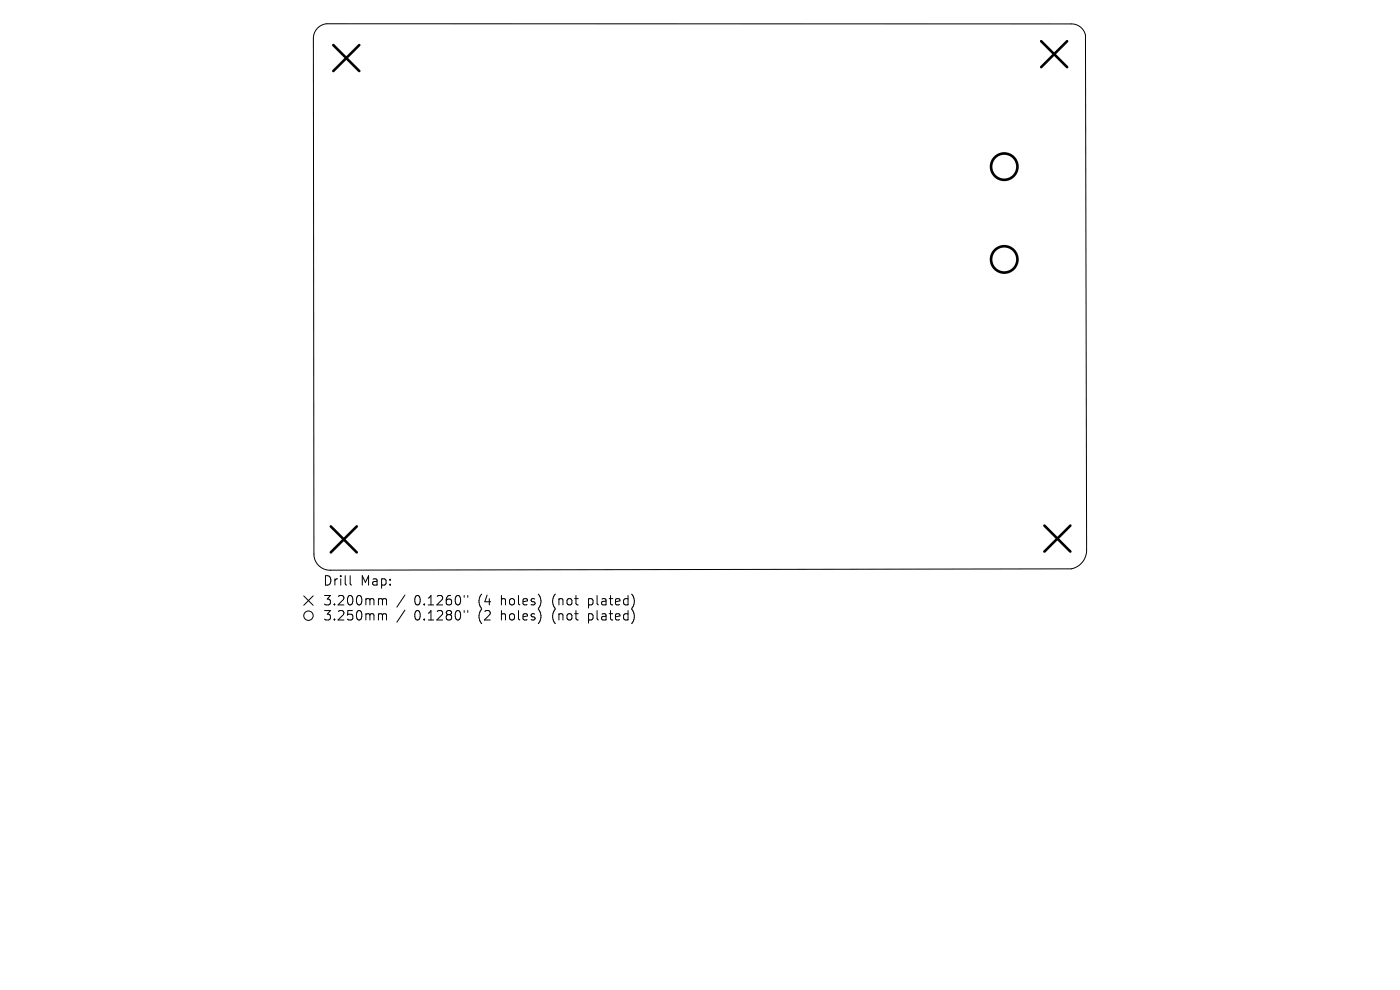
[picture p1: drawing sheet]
<svg xmlns="http://www.w3.org/2000/svg" width="297mm" height="210mm" viewBox="0 0 297 210" stroke-linecap="round" stroke-linejoin="round" font-family="sans-serif">
<defs><g id="words">
<g font-size="2.8">
<text x="68.4" y="124.5">Drill</text>
<text x="76.4" y="124.5">Map:</text>
<text x="68.4" y="128.7">3.200mm</text>
<text x="68.4" y="131.9">3.250mm</text>
<text x="87.9" y="128.7">0.1260&quot;</text>
<text x="87.9" y="131.9">0.1280&quot;</text>
<text x="101.6" y="128.7">(4</text>
<text x="101.6" y="131.9">(2</text>
<text x="106.6" y="128.7">holes)</text>
<text x="106.6" y="131.9">holes)</text>
<text x="117.6" y="128.7">(not</text>
<text x="117.6" y="131.9">(not</text>
<text x="125.4" y="128.7">plated)</text>
<text x="125.4" y="131.9">plated)</text>
</g>
</g></defs>
<g fill="none" stroke="#000" stroke-width=".21">
<path d="M67.3 6a3.1 3.1 0 0 1 1.9-1l158 .1a3 3 0 0 1 3.1 2.3l.2 109.2a4 4 0 0 1-3.2 4.1l-157.2 .3a3.4 3.4 0 0 1-3.5-3.5l-.1-109.4a3.1 3.1 0 0 1 .8-2.1zM64.4 126.4l2 2M66.4 126.4l-2 2M74.3 122.1v1.7l.3 .3M80.6 127h.3l.2 .3M80.6 130.2h.3l.2 .3M81.1 127.3l.3-.3 .5 .1 .1 1.2M81.1 127.3v1M81.1 130.5v1M81.1 130.5l.3-.3 .5 .1 .1 1.2M85.9 126.2l-1.7 2.6M85.9 129.4l-1.7 2.6"/>
<path d="M98.5 126.3v.4M98.5 129.5v.4M99.2 126.3v.4M99.2 129.5v.4"/>
<circle cx="65.4" cy="130.6" r="1"/>
</g>
<path d="M70.7 9.6l5.5 5.5M76.2 9.6l-5.5 5.5M220.9 8.7l5.5 5.5M226.4 8.7l-5.5 5.5M70.2 111.7l5.5 5.5M75.7 111.7l-5.5 5.5M221.6 111.5l5.5 5.5M227.1 111.5l-5.5 5.5" fill="none" stroke="#000" stroke-width=".55"/>
<g fill="none" stroke="#000" stroke-width=".56">
<circle cx="213" cy="35.4" r="2.8"/>
<circle cx="213" cy="55" r="2.8"/>
</g>
<use href="#words"/>
</svg>
